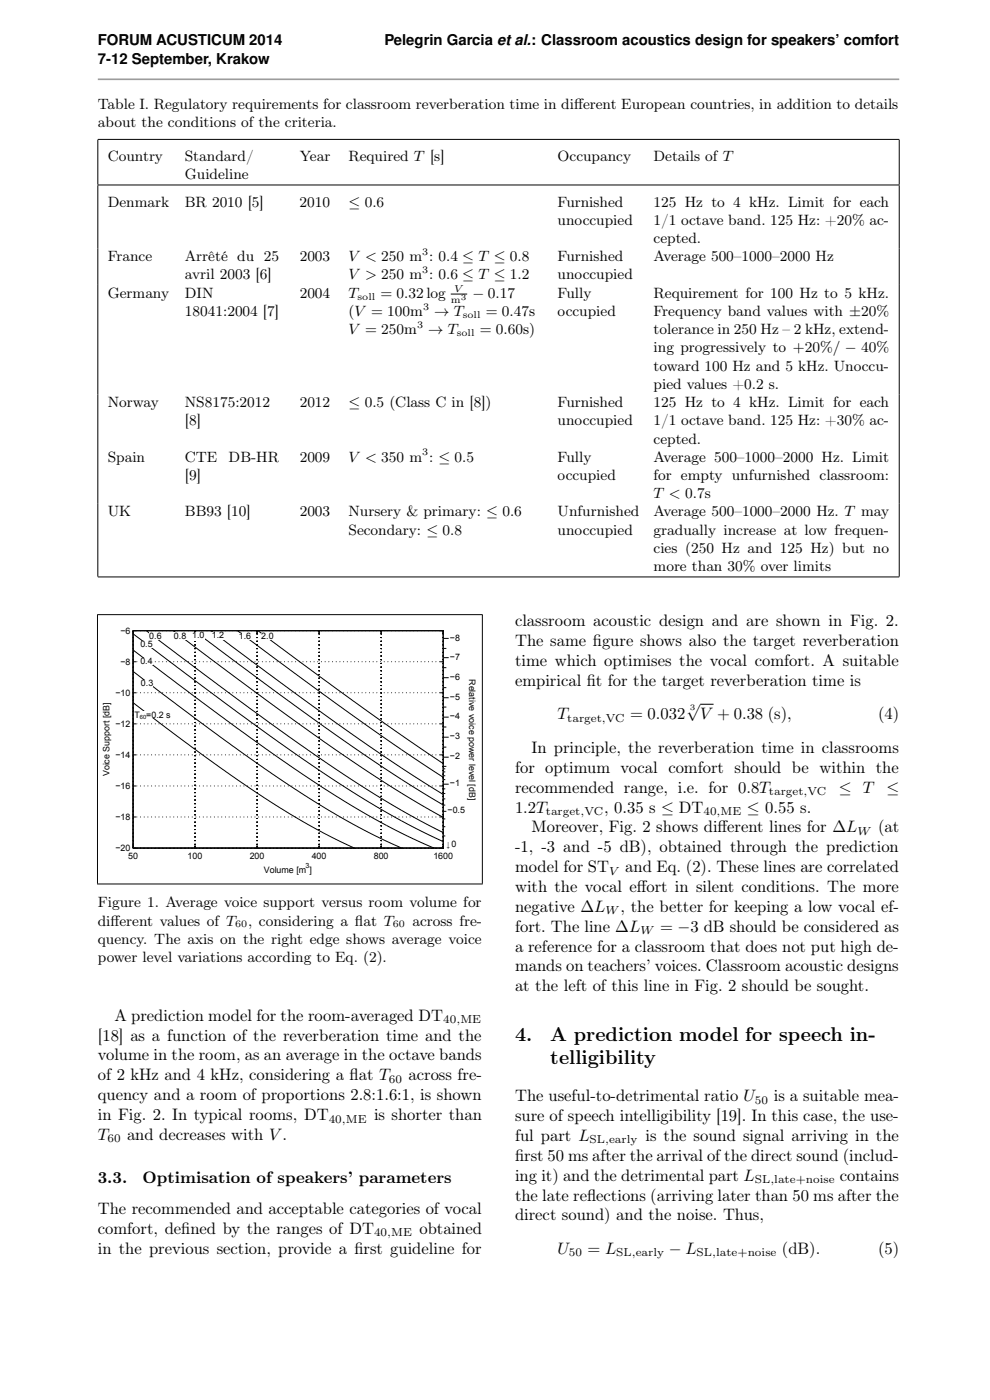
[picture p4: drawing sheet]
<svg xmlns="http://www.w3.org/2000/svg" width="210mm" height="297mm" viewBox="0 0 210 297" stroke-linecap="round" stroke-linejoin="round" font-family="sans-serif">
<defs><g id="words">
<g font-size="4.2">
<text x="109.3" y="220.9">4.</text>
<text x="116.7" y="220.9">A prediction model for speech in-</text>
<text x="116.7" y="225.8">telligibility</text>
</g>
<g font-size="3.5">
<text x="109.3" y="132.9">classroom acoustic design and are shown in Fig. 2.</text>
<text x="109.3" y="137.1">The same f</text>
<text x="125.8" y="137.1">igure shows also the target reverberation</text>
<text x="109.3" y="141.3">time which optimises the vocal comfort. A suitable</text>
<text x="109.3" y="145.5">empirical f</text>
<text x="124.5" y="145.5">it for the target reverberation time is</text>
<text x="145.6" y="149.5">√</text>
<text x="118.3" y="152.6">T</text>
<text x="133.7" y="152.6">= 0.032</text>
<text x="148.5" y="152.6">V + 0.38 (s),</text>
<text x="186.3" y="152.6">(4)</text>
<text x="112.8" y="159.8">In principle, the reverberation time in classrooms</text>
<text x="109.3" y="164">for optimum vocal comfort should be within the</text>
<text x="109.3" y="168.2">recommended range, i.e. for 0.8T</text>
<text x="109.3" y="172.4">1.2T</text>
<text x="128.2" y="172.4">, 0.35 s ≤ DT</text>
<text x="158.4" y="172.4">≤ 0.55 s.</text>
<text x="177.9" y="168.2">≤ T</text>
<text x="188" y="168.2">≤</text>
<text x="112.8" y="176.6">Moreover, Fig. 2 shows dif</text>
<text x="152.2" y="176.6">ferent lines for ∆L</text>
<text x="186.3" y="176.6">(at</text>
<text x="109.3" y="180.8">-1, -3 and -5 dB), obtained through the prediction</text>
<text x="109.3" y="185">model for ST</text>
<text x="132.6" y="185">and Eq. (2). These lines are correlated</text>
<text x="109.3" y="189.2">with the vocal ef</text>
<text x="135.1" y="189.2">fort in silent conditions. The more</text>
<text x="109.3" y="193.4">negative ∆L</text>
<text x="109.3" y="197.7">fort. The line ∆L</text>
<text x="131.7" y="193.4">, the better for keeping a low vocal ef-</text>
<text x="140" y="197.7">= −3 dB should be considered as</text>
<text x="109.3" y="201.9">a reference for a classroom that does not put high de-</text>
<text x="109.3" y="206.1">mands on teachers’ voices. Classroom acoustic designs</text>
<text x="109.3" y="210.3">at the left of this line in Fig. 2 should be sought.</text>
<text x="20.8" y="220.8">[18] as a function of the reverberation time and the</text>
<text x="24.3" y="216.5">A prediction model for the room-averaged DT</text>
<text x="20.8" y="225">volume in the room, as an average in the octave bands</text>
<text x="20.8" y="229.2">of 2 kHz and 4 kHz, considering a f</text>
<text x="20.8" y="233.4">quency and a room of proportions 2.8:1.6:1, is shown</text>
<text x="74.2" y="229.2">lat T</text>
<text x="86.7" y="229.2">across fre-</text>
<text x="109.3" y="233.6">The useful-to-detrimental ratio U</text>
<text x="164.1" y="233.6">is a suitable mea-</text>
<text x="20.8" y="237.6">in Fig. 2. In typical rooms, DT</text>
<text x="79.3" y="237.6">is shorter than</text>
<text x="109.3" y="237.8">sure of speech intelligibility [19]. In this case, the use-</text>
<text x="20.8" y="241.8">T</text>
<text x="27" y="241.8">and decreases with V.</text>
<text x="109.3" y="242">ful part L</text>
<text x="136.9" y="242">is the sound signal arriving in the</text>
<text x="20.8" y="250.9">3.3.</text>
<text x="30.3" y="250.9">Optimisation of speakers’ parameters</text>
<text x="109.3" y="246.3">f</text>
<text x="109.3" y="246.3">irst 50 ms after the arrival of the direct sound (includ-</text>
<text x="109.3" y="250.5">ing it) and the detrimental part L</text>
<text x="178.1" y="250.5">contains</text>
<text x="20.8" y="257.6">The recommended and acceptable categories of vocal</text>
<text x="109.3" y="254.7">the late ref</text>
<text x="124.5" y="254.7">lections (arriving later than 50 ms after the</text>
<text x="20.8" y="261.8">comfort, def</text>
<text x="38.4" y="261.8">ined by the ranges of DT</text>
<text x="89" y="261.8">obtained</text>
<text x="109.3" y="258.9">direct sound) and the noise. Thus,</text>
<text x="20.8" y="266">in the previous section, provide a f</text>
<text x="75.2" y="266">irst guideline for</text>
<text x="118.3" y="266">U</text>
<text x="124.6" y="266">= L</text>
<text x="141.9" y="266">− L</text>
<text x="165.9" y="266">(dB).</text>
<text x="186.3" y="266">(5)</text>
</g>
<g font-size="3.2">
<text x="20.8" y="9.6">FORUM ACUSTICUM 2014</text>
<text x="81.5" y="9.6">Pelegrin Garcia et al.: Classroom acoustics design for speakers’ comfort</text>
<text x="20.8" y="13.6">7-12 September, Krakow</text>
<text x="20.8" y="23.2">Table I. Regulatory requirements for classroom reverberation time in dif</text>
<text x="121.8" y="23.2">ferent European countries, in addition to details</text>
<text x="20.8" y="27">about the conditions of the criteria.</text>
<text x="22.9" y="34.1">Country</text>
<text x="39.2" y="34.1">Standard/</text>
<text x="63.6" y="34.1">Year</text>
<text x="73.9" y="34.1">Required T [s]</text>
<text x="118.3" y="34.1">Occupancy</text>
<text x="138.6" y="34.1">Details of T</text>
<text x="39.2" y="38">Guideline</text>
<text x="22.9" y="43.8">Denmark</text>
<text x="39.2" y="43.8">BR 2010 [5]</text>
<text x="63.5" y="43.8">2010</text>
<text x="73.9" y="43.8">≤ 0.6</text>
<text x="118.3" y="43.8">Furnished</text>
<text x="118.3" y="47.7">unoccupied</text>
<text x="138.6" y="43.8">125 Hz to 4 kHz. Limit for each</text>
<text x="138.6" y="47.7">1/1 octave band. 125 Hz: +20% ac-</text>
<text x="138.6" y="51.5">cepted.</text>
<text x="22.9" y="55.4">France</text>
<text x="39.2" y="55.4">Arrêté du 25</text>
<text x="39.2" y="59.3">avril 2003 [6]</text>
<text x="63.6" y="55.4">2003</text>
<text x="73.9" y="59.3">V &gt; 250 m : 0.6 ≤ T ≤ 1.2</text>
<text x="73.9" y="55.4">V &lt; 250 m : 0.4 ≤ T ≤ 0.8</text>
<text x="118.3" y="55.4">Furnished</text>
<text x="118.3" y="59.3">unoccupied</text>
<text x="138.6" y="55.4">Average 500–1000–2000 Hz</text>
<text x="22.9" y="63.2">Germany</text>
<text x="39.2" y="63.2">DIN</text>
<text x="63.6" y="63.2">2004</text>
<text x="73.9" y="63.2">T</text>
<text x="80.7" y="63.2">= 0.32log</text>
<text x="100.2" y="63.2">− 0.17</text>
<text x="118.3" y="63.2">Fully</text>
<text x="138.6" y="63.2">Requirement for 100 Hz to 5 kHz.</text>
<text x="39.2" y="67">18041:2004 [7]</text>
<text x="73.9" y="67">(V = 100m</text>
<text x="73.9" y="70.9">V = 250m</text>
<text x="90.8" y="70.9">→ T</text>
<text x="92.1" y="67">→ T</text>
<text x="101.8" y="70.9">= 0.60s)</text>
<text x="103" y="67">= 0.47s</text>
<text x="118.3" y="67">occupied</text>
<text x="138.6" y="67">Frequency band values with ±20%</text>
<text x="138.6" y="70.9">tolerance in 250 Hz – 2 kHz, extend-</text>
<text x="138.6" y="74.8">ing progressively to +20%/ − 40%</text>
<text x="138.6" y="78.6">toward 100 Hz and 5 kHz. Unoccu-</text>
<text x="138.6" y="82.5">pied values +0.2 s.</text>
<text x="22.9" y="86.4">Norway</text>
<text x="39.2" y="86.4">NS8175:2012</text>
<text x="63.6" y="86.4">2012</text>
<text x="73.9" y="86.4">≤ 0.5 (Class C in [8])</text>
<text x="118.3" y="86.4">Furnished</text>
<text x="138.6" y="86.4">125 Hz to 4 kHz. Limit for each</text>
<text x="39.2" y="90.2">[8]</text>
<text x="118.3" y="90.2">unoccupied</text>
<text x="138.6" y="90.2">1/1 octave band. 125 Hz: +30% ac-</text>
<text x="138.6" y="94.1">cepted.</text>
<text x="22.9" y="98">Spain</text>
<text x="39.2" y="98">CTE</text>
<text x="39.2" y="101.8">[9]</text>
<text x="48.5" y="98">DB-HR</text>
<text x="63.6" y="98">2009</text>
<text x="73.9" y="98">V &lt; 350 m : ≤ 0.5</text>
<text x="118.3" y="98">Fully</text>
<text x="118.3" y="101.8">occupied</text>
<text x="138.6" y="98">Average 500–1000–2000 Hz. Limit</text>
<text x="138.6" y="101.8">for empty unfurnished classroom:</text>
<text x="138.6" y="105.7">T &lt; 0.7s</text>
<text x="22.9" y="109.6">UK</text>
<text x="39.2" y="109.6">BB93 [10]</text>
<text x="63.6" y="109.6">2003</text>
<text x="73.9" y="109.6">Nursery &amp; primary: ≤ 0.6</text>
<text x="73.9" y="113.4">Secondary: ≤ 0.8</text>
<text x="118.3" y="109.6">Unfurnished</text>
<text x="118.3" y="113.4">unoccupied</text>
<text x="138.6" y="109.6">Average 500–1000–2000 Hz. T may</text>
<text x="138.6" y="113.4">gradually increase at low frequen-</text>
<text x="138.6" y="117.3">cies (250 Hz and 125 Hz) but no</text>
<text x="138.6" y="121.2">more than 30% over limits</text>
<text x="20.8" y="192.5">Figure 1. Average voice support versus room volume for</text>
<text x="20.8" y="196.4">dif</text>
<text x="23.5" y="196.4">ferent values of T</text>
<text x="52.6" y="196.4">, considering a f</text>
<text x="75.3" y="196.4">lat T</text>
<text x="87.5" y="196.4">across fre-</text>
<text x="20.8" y="200.2">quency. The axis on the right edge shows average voice</text>
<text x="20.8" y="204.1">power level variations according to Eq. (2).</text>
</g>
<g font-size="2.5">
<text x="120.3" y="153.1">target,VC</text>
<text x="115.8" y="173">target,VC</text>
<text x="149.2" y="173">40,ME</text>
<text x="163.1" y="168.8">target,VC</text>
<text x="181.9" y="177.1">W</text>
<text x="129.2" y="185.5">V</text>
<text x="128.5" y="194">W</text>
<text x="135.8" y="198.2">W</text>
<text x="94" y="217.1">40,ME</text>
<text x="82.5" y="229.7">60</text>
<text x="69.7" y="238.2">40,ME</text>
<text x="160.1" y="234.1">50</text>
<text x="22.8" y="242.4">60</text>
<text x="125.1" y="242.6">SL,early</text>
<text x="160.1" y="251">SL,late+noise</text>
<text x="79.3" y="262.3">40,ME</text>
<text x="120.7" y="266.5">50</text>
<text x="130.7" y="266.5">SL,early</text>
<text x="147.8" y="266.5">SL,late+noise</text>
</g>
<g font-size="2.1">
<text x="89.5" y="57.9">3</text>
<text x="89.5" y="54.1">3</text>
<text x="75.8" y="63.5">soll</text>
<text x="89.7" y="65.7">3</text>
<text x="95.6" y="64.3">m</text>
<text x="96.3" y="61.9">V</text>
<text x="88.5" y="69.6">3</text>
<text x="96.9" y="71.3">soll</text>
<text x="98.1" y="67.4">soll</text>
<text x="89.5" y="96.6">3</text>
<text x="49.9" y="196.7">60</text>
<text x="83.3" y="196.7">60</text>
</g>
<g font-size="1.9">
<text x="25.5" y="134.5">−6</text>
<text x="29.8" y="137.3">0.5</text>
<text x="31.7" y="135.5">0.6</text>
<text x="36.9" y="135.5">0.8</text>
<text x="40.8" y="135.4">1.0</text>
<text x="45" y="135.5">1.2</text>
<text x="50.7" y="135.7">1.6</text>
<text x="55.4" y="135.7">2.0</text>
<text x="95.4" y="135.9">−8</text>
<text x="25.5" y="141.1">−8</text>
<text x="29.8" y="140.9">0.4</text>
<text x="95.4" y="140">−7</text>
<text x="24.5" y="147.7">−10</text>
<text x="29.9" y="145.6">0.3</text>
<text x="95.4" y="144.2">−6</text>
<text x="95.4" y="148.5">−5</text>
<text x="99.5" y="144.1" transform="rotate(90 99.5 144.1)">Relative voice power level [dB]</text>
<text x="24.5" y="154.3">−12</text>
<text x="28.5" y="152.2">T</text>
<text x="31" y="152.2">=0.2 s</text>
<text x="95.4" y="152.6">−4</text>
<text x="24.5" y="160.8">−14</text>
<text x="95.4" y="156.9">−3</text>
<text x="95.4" y="161.1">−2</text>
<text x="23.2" y="164.7" transform="rotate(-90 23.2 164.7)">Voice Support [dB]</text>
<text x="24.5" y="167.4">−16</text>
<text x="95.4" y="166.8">−1</text>
<text x="94.9" y="172.6">−0.5</text>
<text x="24.5" y="174">−18</text>
<text x="95.8" y="179.8">0</text>
<text x="24.5" y="180.6">−20</text>
<text x="27.2" y="182.2">50</text>
<text x="39.8" y="182.2">100</text>
<text x="53" y="182.2">200</text>
<text x="56" y="185.1">Volume [m ]</text>
<text x="66.1" y="182.2">400</text>
<text x="79.3" y="182.2">800</text>
<text x="91.9" y="182.2">1600</text>
</g>
<g font-size="1.8">
<text x="97.7" y="63.7">3</text>
<text x="146.4" y="150.7">3</text>
</g>
<g font-size="1.5">
<text x="64.8" y="184.2">3</text>
<text x="95.5" y="180" transform="rotate(-90 95.5 180)">←</text>
</g>
<text font-size="1.2" x="29.7" y="152.6">60</text>
</g></defs>
<path d="M20.8 16.8h170" fill="none" stroke="#999" stroke-width=".35"/>
<g fill="none" stroke="#000" stroke-width=".21">
<path d="M20.8 29.6h170M20.8 29.6v9.6M20.8 39.3v83M20.8 39.2h170M190.8 29.6v9.6M190.8 39.3v83M95.6 62.4h3.5M20.8 122.4h170M94 137.6h.7M94 139.5h1.2M94 135.4h1.2M94 158.5h.7"/>
<path d="M94 154.2h.7M94 150h.7M94 145.9h.7M94 141.6h.7M94 156.4h1.2M94 152.1h1.2M94 148h1.2M94 143.8h1.2M94 172.1h.7M94 162.6h.7M94 166.4h1.2M94 160.6h1.2"/>
<path d="M94 170.8h.5M94 169.5h.5M94 168.3h.5M94 167.3h.5M94 177.3h.5M94 175.4h.5M94 173.7h.5M94 165.4h.5M94 164.6h.5M94 163.8h.5M94 163.1h.5"/>
</g>
<g fill="#fff">
<path d="M95.5 171.2h2.7v1.5h-2.7z"/>
<path d="M95.7 134.5h2.7v1.4h-2.7z"/>
<path d="M95.5 178.7h2.7v1.5h-2.7z"/>
</g>
<path d="M28.2 133.8h65.8v46.1h-65.8z" fill="none" stroke="#fff" stroke-width=".21"/>
<g fill="none" stroke="#000" stroke-width=".21" stroke-dasharray="0 .8">
<path d="M28.2 133.8h.1M28.2 133.8h65.8M41.4 133.8h.1M54.5 133.8h.1M67.7 133.8h.1M80.9 133.8h.1M94 133.8h.1M28.2 153.6h65.8M28.2 147h65.8M28.2 140.4h65.8M94 153.6h.1M94 147h.1"/>
<path d="M94 140.4h.1M28.2 179.9v-46.1M28.2 179.9h65.8M28.2 173.3h65.8M28.2 166.7h65.8M28.2 160.1h65.8M41.4 179.9v-46.1M54.5 179.9v-46.1M67.7 179.9v-46.1M80.9 179.9v-46.1M94 179.9v-46.1M94 179.9h.1"/>
<path d="M94 173.3h.1M94 166.7h.1M94 160.1h.1"/>
</g>
<g fill="none" stroke="#000" stroke-width=".21">
<path d="M28.2 137.9l22.1 16.6 9.4 6.6 6.6 4.6 6.5 4.1 6.9 4.1 6 3.1 6.4 2.9M28.2 134.5l24.7 18.5 15.4 10.8 6.2 4.1 7.7 4.6 6 3.3 5.8 2.7M28.2 133.8h65.8v46.1h-65.8zM31 133.8l21.9 16.4 15.4 11 13.1 8.5 6.7 3.9 5.9 3M36.8 133.8l20.2 15.1 14.4 10.3 12.2 8.1 10.4 6.1M41.2 133.8l18.5 13.8 12.9 9.3 11 7.5 10.4 6.4M41.4 133.8v.7M44.7 133.8l16.6 12.3 13 9.4 10.4 7.1 9.3 5.9M50.4 133.8l26.1 19.2 9.8 6.8 7.7 5.1M54.5 133.8v.7M54.7 133.8l22.3 16.4 9.7 6.8 7.3 5M67.7 133.8v.7"/>
<path d="M80.9 133.8v.7M28.2 149.1l16.3 12.2 11.5 7.9 9.5 5.8 5.1 2.7 4.6 2.2M28.2 142.4l19.6 14.7 8.4 6 6.2 4.2 7.3 4.6 5.2 2.9 5.6 3 4.7 2.1M28.2 153.6h.7M28.2 147h.7M28.2 140.4h.7M93.4 153.6h.6M93.4 147h.6M93.4 140.4h.6M28.2 173.3h.7M28.2 166.7h.7M28.2 160.1h.7"/>
<path d="M41.4 179.3v.6M54.5 179.3v.6M67.7 179.3v.6M80.9 179.3v.6M93.4 173.3h.6M93.4 166.7h.6M93.4 160.1h.6"/>
</g>
<g fill="#fff">
<path d="M28.8 150.8h6.9v1.5h-6.9z"/>
<path d="M29.8 144.2h2.7v1.5h-2.7z"/>
<path d="M29.8 139.5h2.7v1.5h-2.7z"/>
<path d="M29.8 136h2.7v1.5h-2.7z"/>
<path d="M31.7 134.1h2.7v1.7h-2.7z"/>
<path d="M36.9 134.2h2.7v1.6h-2.7z"/>
<path d="M40.8 134.1h2.7v1.7h-2.7z"/>
<path d="M45 134.1h2.7v1.7h-2.7z"/>
<path d="M50.7 134.3h2.7v1.5h-2.7z"/>
<path d="M55.4 134.3h2.7v1.5h-2.7z"/>
</g>
<path d="M20.6 130.4h81.8M20.7 130.5v57M102.3 130.5v57M148.5 149.4h2.9M20.6 187.5h81.8" fill="none" stroke="#000" stroke-width=".21"/>
<use href="#words"/>
</svg>
